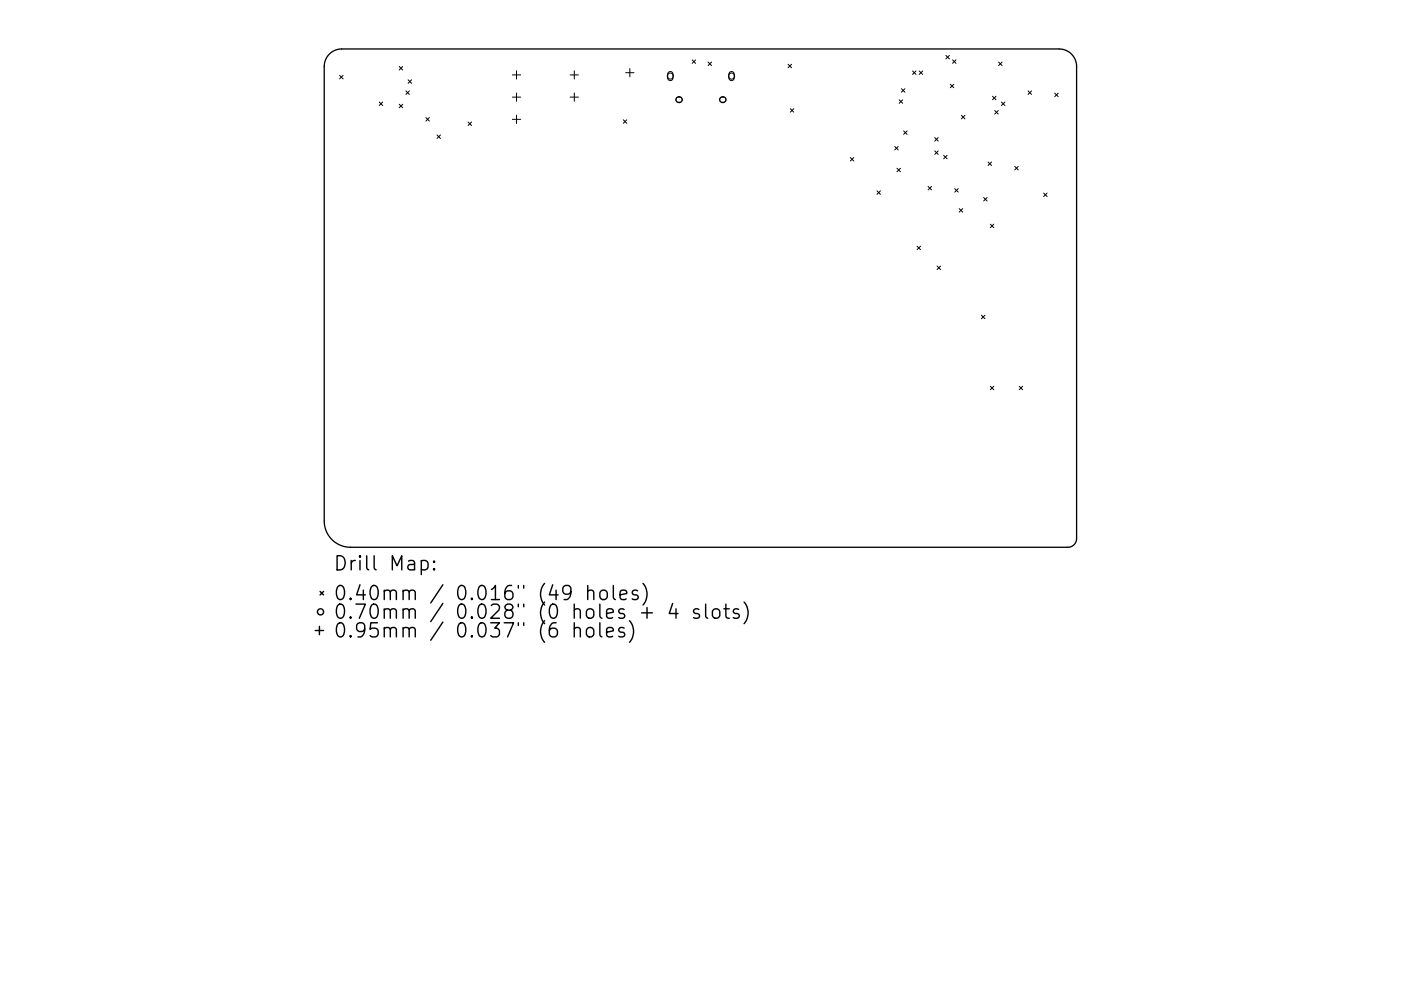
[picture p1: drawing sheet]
<svg xmlns="http://www.w3.org/2000/svg" width="297mm" height="210mm" viewBox="0 0 297 210" stroke-linecap="round" stroke-linejoin="round" font-family="sans-serif">
<defs><g id="words">
<g font-size="4.2">
<text x="70.6" y="121.1">Drill Map:</text>
<text x="70.6" y="127.4">0.40mm / 0.016&quot; (49 holes)</text>
<text x="70.6" y="131.3">0.70mm / 0.028&quot; (0 holes + 4 slots)</text>
<text x="70.6" y="135.3">0.95mm / 0.037&quot; (6 holes)</text>
</g>
</g></defs>
<path d="M69.8 11.5a3.7 3.7 0 0 1 2.7-1.1h152a3.7 3.7 0 0 1 3.8 3.7v100.2a1.85 1.85 0 0 1-1.9 1.8h-152.1a5.6 5.6 0 0 1-5.6-5.6v-96.4a3.7 3.7 0 0 1 1.1-2.6z" fill="none" stroke="#000" stroke-width=".28"/>
<g fill="none" stroke="#000" stroke-width=".21">
<path d="M72 16l.7 .7M72.7 16l-.7 .7M84.6 14.1l.8 .8M85.4 14.1l-.8 .8M86.1 19.3l.7 .7M86.5 16.9l.8 .8M86.8 19.3l-.7 .7M87.3 16.9l-.8 .8M108.6 15.9h1.8M109.5 15v1.8M109.5 19.7v1.8M120.9 15.9h1.7"/>
<path d="M121.8 15v1.8M121.8 19.7v1.8M132.7 15.4h1.7M133.5 14.5v1.8M141.7 15.3l.5-.1 .4 .3 .1 1.2-.4 .4h-.4l-.3-.4v-1zM146.7 12.7l.8 .7M147.5 12.7l-.8 .7M150.1 13.2l.8 .7M150.9 13.2l-.8 .7M154.7 15.3l.5-.1 .4 .3v1.2l-.3 .4h-.4l-.3-.4v-1zM167.1 13.6l.7 .8M167.8 13.6l-.7 .8"/>
<path d="M191.1 18.8l.8 .8M191.9 18.8l-.8 .8M193.5 15.1l.7 .7M194.2 15.1l-.7 .7M194.9 15.1l.7 .7M195.6 15.1l-.7 .7M200.5 11.8l.8 .7M201.3 11.8l-.8 .7M201.5 17.9l.7 .7M202 12.7l.7 .7M202.2 17.9l-.7 .7M202.7 12.7l-.7 .7"/>
<path d="M211.7 13.2l.8 .7M212.5 13.2l-.8 .7M218 19.3l.7 .7M218.7 19.3l-.7 .7M223.6 19.8l.8 .7M224.4 19.8l-.8 .7M80.4 21.6l.7 .8M81.1 21.6l-.7 .8M84.6 22.1l.8 .8M85.4 22.1l-.8 .8M90.3 24.9l.7 .8M91 24.9l-.7 .8"/>
<path d="M92.6 28.6l.8 .8M93.4 28.6l-.8 .8M99.2 25.9l.8 .7M100 25.9l-.8 .7M108.6 20.6h1.8M108.6 25.3h1.8M109.5 24.4v1.8M120.9 20.6h1.7M132.2 25.4l.7 .8M132.9 25.4l-.7 .8M143.4 20.8l.4-.2 .6 .1 .2 .3v.4l-.4 .3-.6-.1-.3-.4zM152.7 20.8l.4-.2 .6 .1 .2 .3v.4l-.4 .3-.7-.1-.2-.4z"/>
<path d="M167.6 23.1l.7 .7M168.3 23.1l-.7 .7M180.3 33.4l.7 .8M181 33.4l-.7 .8M189.7 31.1l.7 .7M190.2 35.7l.7 .7M190.4 31.1l-.7 .7M190.6 21.2l.8 .7M190.9 35.7l-.7 .7M191.4 21.2l-.8 .7M191.6 27.8l.7 .7M192.3 27.8l-.7 .7"/>
<path d="M196.8 39.6l.7 .7M197.5 39.6l-.7 .7M198.2 29.2l.7 .7M198.2 32l.7 .8M198.9 29.2l-.7 .7M198.9 32l-.7 .8M200.1 33l.7 .7M200.8 33l-.7 .7M203.8 24.5l.8 .7M204.6 24.5l-.8 .7M209.5 34.4l.7 .7M210.2 34.4l-.7 .7"/>
<path d="M210.4 20.4l.8 .8M210.9 23.5l.7 .7M211.2 20.4l-.8 .8M211.6 23.5l-.7 .7M212.3 21.6l.8 .8M213.1 21.6l-.8 .8M215.1 35.3l.8 .8M215.9 35.3l-.8 .8M185.9 40.5l.8 .7M186.7 40.5l-.8 .7M194.4 52.2l.8 .8M195.2 52.2l-.8 .8"/>
<path d="M198.7 56.4l.7 .8M199.4 56.4l-.7 .8M202.4 40l.8 .8M203.2 40l-.8 .8M203.4 44.3l.7 .7M204.1 44.3l-.7 .7M208.5 41.9l.8 .7M209.3 41.9l-.8 .7M210 47.6l.7 .7M210.7 47.6l-.7 .7M221.3 41l.7 .7M222 41l-.7 .7"/>
<path d="M208.1 66.9l.7 .7M208.8 66.9l-.7 .7M210 82l.7 .7M210.7 82l-.7 .7M216.1 82l.7 .7M216.8 82l-.7 .7"/>
<circle cx="142.1" cy="16.1" r=".65"/>
<circle cx="155.1" cy="16.1" r=".65"/>
<circle cx="144" cy="21.1" r=".65"/>
<circle cx="153.2" cy="21.1" r=".65"/>
</g>
<g fill="none" stroke="#000" stroke-width=".3">
<path d="M89.3 119.1l.9-.2 .6 .6v.8l-.3 .5-.3 .1-.9-.1M92 119.1l.2 .1-.2 .1-.1-.1 .1-.1v.2M66.8 133.8h1.8M67.7 132.9v1.8M67.9 125.5l.7 .7M68.6 125.5l-.7 .7M92 120.6l.2 .2-.2 .1-.1-.1 .1-.2v.3M121.8 133.4a.74 .74 0 0 1 1.2 .2v1.5M121.8 132.1v3M124.5 133.4a.81 .81 0 0 1 .8-.3 .81 .81 0 0 1 .6 .6v.9a.81 .81 0 0 1-.8 .6 .81 .81 0 0 1-.8-.6v-.9zM124.6 125.5a.74 .74 0 0 1 1.3 .1v1.6M124.6 124.2v3"/>
<path d="M127.2 132.1v2.6l.4 .4M127.5 125.4a.81 .81 0 0 1 1.3 .4v.8a.81 .81 0 0 1-.8 .6 .81 .81 0 0 1-.8-.6v-.8zM128.6 134.1l1.4-.3-.1-.5-.9-.2-.4 .5v1.1l.2 .3 .2 .1 .9-.1M130 124.2v2.6l.5 .4M131.5 126.2l1.4-.3-.1-.5-.9-.2-.4 .4v1.2l.1 .3 .3 .1 .9-.1M132.3 133.3l-.7-.2-.4 .5 .1 .4 1 .3 .2 .3-.2 .4-.3 .1-.8-.1M133.5 131.7a3.4 3.4 0 0 1 0 4.6M135.2 125.4l-.7-.2-.5 .4 .2 .5 1 .3 .1 .2-.1 .5-.3 .1-.9-.1M136 130h2.3M136.3 123.8a3.4 3.4 0 0 1 0 4.6M137.2 128.9v2.3M142.6 128l-.7 2.2h1.9"/>
<path d="M143.3 129.2v2M148.2 129.3l-.7-.1-.5 .4 .2 .4 1 .3 .1 .3-.1 .4-.3 .2-.9-.2M149.6 128.2v2.5l.4 .5M151.3 129.3a.81 .81 0 0 1 1.3 .4v.9a.81 .81 0 0 1-.8 .6 .81 .81 0 0 1-.8-.6v-.9zM153.5 129.2h1.1M153.9 128.2v2.5l.1 .3 .6 .2M156.6 129.3l-.7-.1-.4 .4 .1 .4 1 .3 .2 .3-.2 .4-.3 .2-.8-.2M157.8 127.7a3.4 3.4 0 0 1 0 4.6"/>
<circle cx="68" cy="129.8" r=".65"/>
</g>
<use href="#words"/>
</svg>
